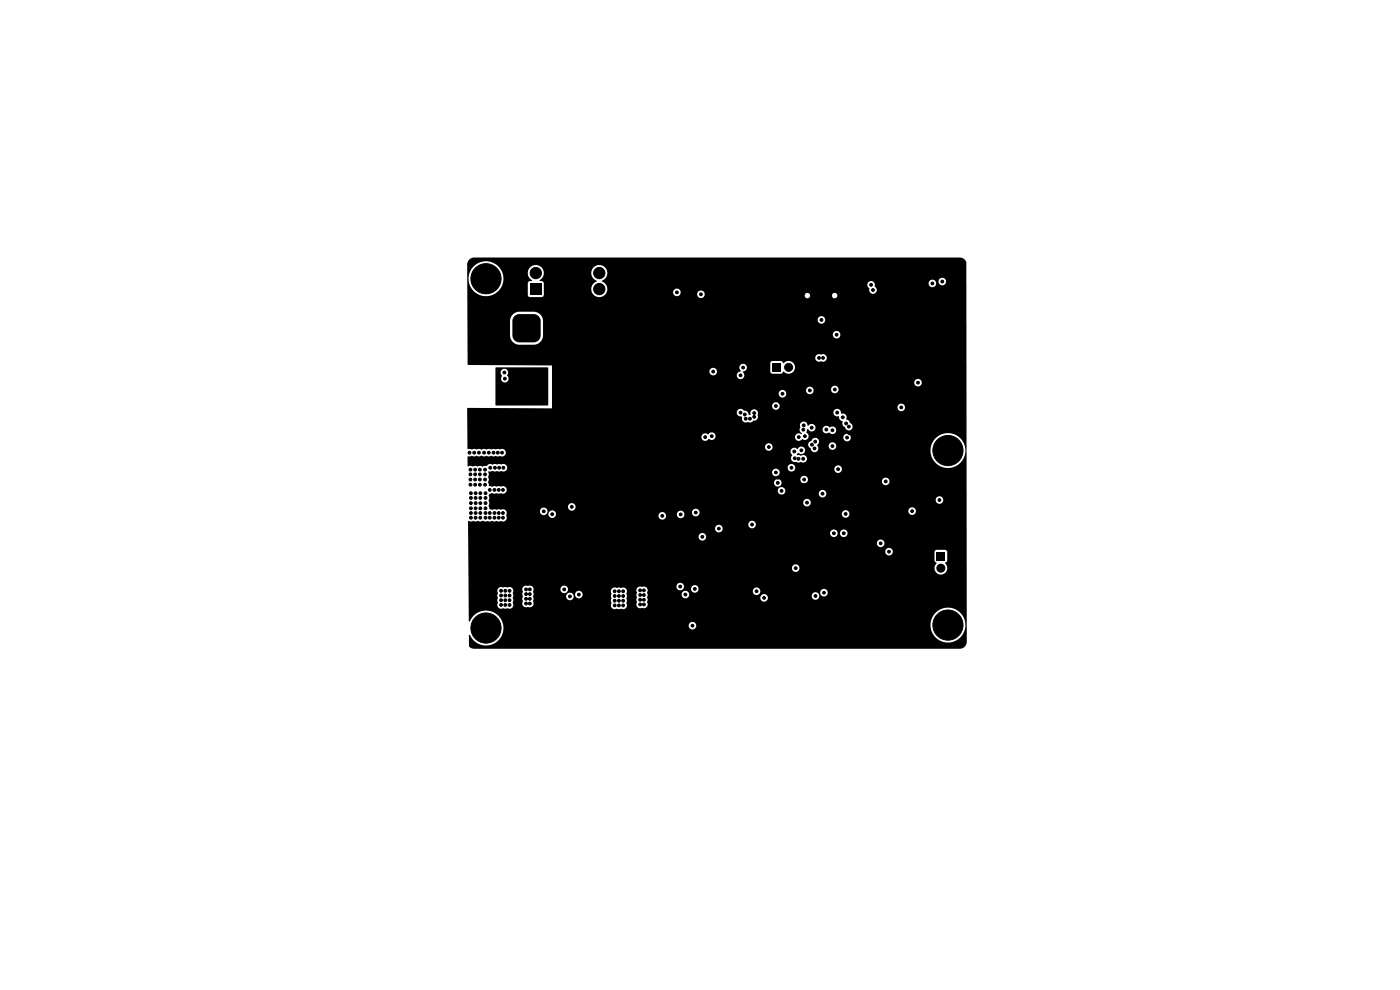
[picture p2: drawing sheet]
<svg xmlns="http://www.w3.org/2000/svg" width="297mm" height="210mm" viewBox="0 0 297 210" stroke-linecap="round" stroke-linejoin="round" font-family="sans-serif">
<g fill="#000" stroke="#000" stroke-width=".21">
<circle cx="100.7" cy="59.1" r=".4"/>
<circle cx="101.4" cy="57.4" r=".4"/>
<circle cx="103.1" cy="59.1" r="3.2"/>
<circle cx="103.1" cy="56.7" r=".4"/>
<circle cx="104.8" cy="57.4" r=".4"/>
<circle cx="105.5" cy="59.1" r=".4"/>
<circle cx="113.7" cy="57.9" r="1.2"/>
<circle cx="127.1" cy="57.9" r="1.2"/>
<circle cx="145.2" cy="58.6" r=".3"/>
<circle cx="146.1" cy="58.6" r=".3"/>
<circle cx="147.1" cy="58.6" r=".3"/>
<circle cx="147.1" cy="59.6" r=".3"/>
<circle cx="152.5" cy="59.6" r=".3"/>
<circle cx="188.6" cy="57" r=".3"/>
<circle cx="195.3" cy="58.8" r=".3"/>
<circle cx="195.3" cy="59.8" r=".3"/>
<circle cx="195.5" cy="56.8" r=".3"/>
<circle cx="199.9" cy="59.7" r=".3"/>
<circle cx="101.4" cy="60.8" r=".4"/>
<circle cx="101.8" cy="74.3" r=".3"/>
<circle cx="101.8" cy="76.6" r=".3"/>
<circle cx="101.8" cy="73.1" r=".3"/>
<circle cx="101.8" cy="75.4" r=".3"/>
<circle cx="102.7" cy="74.9" r=".3"/>
<circle cx="102.7" cy="73.7" r=".3"/>
<circle cx="102.7" cy="76" r=".3"/>
<circle cx="103.1" cy="61.5" r=".4"/>
<circle cx="103.6" cy="74.3" r=".3"/>
<circle cx="103.6" cy="76.6" r=".3"/>
<circle cx="103.6" cy="73.1" r=".3"/>
<circle cx="103.6" cy="75.4" r=".3"/>
<circle cx="104.5" cy="69.6" r="3"/>
<circle cx="104.8" cy="60.8" r=".4"/>
<circle cx="104.8" cy="74.3" r=".3"/>
<circle cx="104.8" cy="75.5" r=".3"/>
<circle cx="104.8" cy="73.2" r=".3"/>
<circle cx="104.8" cy="76.6" r=".3"/>
<circle cx="105.7" cy="76" r=".3"/>
<circle cx="105.7" cy="73.7" r=".3"/>
<circle cx="105.7" cy="74.9" r=".3"/>
<circle cx="106.6" cy="74.3" r=".3"/>
<circle cx="106.6" cy="75.5" r=".3"/>
<circle cx="106.6" cy="73.2" r=".3"/>
<circle cx="106.6" cy="76.6" r=".3"/>
<circle cx="107" cy="79" r=".3"/>
<circle cx="118.7" cy="77.4" r=".3"/>
<circle cx="118.7" cy="78.3" r=".3"/>
<circle cx="118.8" cy="72.6" r=".3"/>
<circle cx="118.8" cy="73.5" r=".3"/>
<circle cx="118.9" cy="69.2" r=".3"/>
<circle cx="118.9" cy="68.4" r=".3"/>
<circle cx="119.7" cy="77.4" r=".3"/>
<circle cx="119.7" cy="78.3" r=".3"/>
<circle cx="119.8" cy="72.6" r=".3"/>
<circle cx="119.8" cy="73.5" r=".3"/>
<circle cx="119.9" cy="69.2" r=".3"/>
<circle cx="119.9" cy="68.4" r=".3"/>
<circle cx="120.8" cy="77.4" r=".3"/>
<circle cx="120.8" cy="78.3" r=".3"/>
<circle cx="120.9" cy="72.6" r=".3"/>
<circle cx="120.9" cy="73.5" r=".3"/>
<circle cx="121" cy="69.2" r=".3"/>
<circle cx="121" cy="68.4" r=".3"/>
<circle cx="121.9" cy="77.4" r=".3"/>
<circle cx="121.9" cy="78.3" r=".3"/>
<circle cx="122" cy="72.6" r=".3"/>
<circle cx="122" cy="73.5" r=".3"/>
<circle cx="122.1" cy="69.2" r=".3"/>
<circle cx="122.1" cy="68.4" r=".3"/>
<circle cx="127.1" cy="61.3" r="1.2"/>
<circle cx="142.4" cy="66.7" r=".3"/>
<circle cx="142.4" cy="65.5" r=".3"/>
<circle cx="143.6" cy="66.7" r=".3"/>
<circle cx="143.6" cy="65.5" r=".3"/>
<circle cx="143.6" cy="62" r=".3"/>
<circle cx="144.9" cy="66.7" r=".3"/>
<circle cx="144.9" cy="65.5" r=".3"/>
<circle cx="146" cy="66.7" r=".3"/>
<circle cx="146" cy="65.5" r=".3"/>
<circle cx="147.1" cy="60.6" r=".3"/>
<circle cx="148.7" cy="62.4" r=".3"/>
<circle cx="151.3" cy="78.8" r=".3"/>
<circle cx="154.2" cy="66.8" r=".3"/>
<circle cx="155.2" cy="66.8" r=".3"/>
<circle cx="156.1" cy="66.8" r=".3"/>
<circle cx="157" cy="66.8" r=".3"/>
<circle cx="157.1" cy="79.6" r=".3"/>
<circle cx="157.6" cy="78" r=".3"/>
<circle cx="165.4" cy="71.1" r=".3"/>
<circle cx="165.9" cy="63.2" r=".3"/>
<circle cx="166.7" cy="72" r=".3"/>
<circle cx="167.3" cy="77.9" r=".85"/>
<circle cx="169.1" cy="61.7" r=".3"/>
<circle cx="169.1" cy="60.8" r=".3"/>
<circle cx="169.8" cy="77.9" r=".85"/>
<circle cx="170.7" cy="69.9" r=".3"/>
<circle cx="171" cy="65.1" r=".3"/>
<circle cx="173.7" cy="75.9" r=".3"/>
<circle cx="174.1" cy="65.4" r=".3"/>
<circle cx="174.3" cy="67.9" r=".3"/>
<circle cx="174.6" cy="75.9" r=".3"/>
<circle cx="177.4" cy="69.7" r=".3"/>
<circle cx="177.5" cy="71" r=".3"/>
<circle cx="178.2" cy="65" r=".3"/>
<circle cx="179.3" cy="61.6" r=".3"/>
<circle cx="179.3" cy="60.8" r=".3"/>
<circle cx="184.8" cy="60.4" r=".3"/>
<circle cx="185.2" cy="61.5" r=".3"/>
<circle cx="197.8" cy="60.1" r=".3"/>
<circle cx="200.2" cy="79.8" r=".3"/>
<circle cx="99.6" cy="96" r=".3"/>
<circle cx="99.8" cy="99.6" r=".3"/>
<circle cx="100.6" cy="96" r=".3"/>
<circle cx="100.8" cy="99.6" r=".3"/>
<circle cx="101.6" cy="96" r=".3"/>
<circle cx="101.8" cy="99.6" r=".3"/>
<circle cx="102.7" cy="96" r=".3"/>
<circle cx="102.9" cy="99.6" r=".3"/>
<circle cx="103.7" cy="96" r=".3"/>
<circle cx="104" cy="99.2" r=".3"/>
<circle cx="104.7" cy="96" r=".3"/>
<circle cx="105" cy="99.2" r=".3"/>
<circle cx="105.6" cy="96" r=".3"/>
<circle cx="105.8" cy="82.1" r=".3"/>
<circle cx="105.9" cy="99.2" r=".3"/>
<circle cx="106.5" cy="96" r=".3"/>
<circle cx="106.7" cy="82.1" r=".3"/>
<circle cx="106.8" cy="99.2" r=".3"/>
<circle cx="107.1" cy="80.3" r=".3"/>
<circle cx="108.9" cy="97" r=".3"/>
<circle cx="108.9" cy="98.8" r=".3"/>
<circle cx="108.9" cy="97.9" r=".3"/>
<circle cx="108.9" cy="96.2" r=".3"/>
<circle cx="109.5" cy="82.9" r=".3"/>
<circle cx="109.8" cy="97" r=".3"/>
<circle cx="109.8" cy="96" r=".3"/>
<circle cx="109.8" cy="98.8" r=".3"/>
<circle cx="109.8" cy="97.9" r=".3"/>
<circle cx="110.3" cy="82.9" r=".3"/>
<circle cx="110.6" cy="84.9" r=".3"/>
<circle cx="110.7" cy="97" r=".3"/>
<circle cx="110.7" cy="96" r=".3"/>
<circle cx="110.7" cy="98.8" r=".3"/>
<circle cx="110.7" cy="97.9" r=".3"/>
<circle cx="111.6" cy="97" r=".3"/>
<circle cx="111.6" cy="98.8" r=".3"/>
<circle cx="111.6" cy="97.9" r=".3"/>
<circle cx="112.5" cy="97" r=".3"/>
<circle cx="112.5" cy="98.8" r=".3"/>
<circle cx="112.5" cy="97.9" r=".3"/>
<circle cx="113.2" cy="87.5" r=".3"/>
<circle cx="113.4" cy="97" r=".3"/>
<circle cx="113.4" cy="98.8" r=".3"/>
<circle cx="113.4" cy="97.9" r=".3"/>
<circle cx="114" cy="87.5" r=".3"/>
<circle cx="114.3" cy="97" r=".3"/>
<circle cx="114.3" cy="98.8" r=".3"/>
<circle cx="114.3" cy="97.9" r=".3"/>
<circle cx="114.7" cy="87.5" r=".3"/>
<circle cx="115.1" cy="99.7" r=".3"/>
<circle cx="115.2" cy="97" r=".3"/>
<circle cx="115.2" cy="98.8" r=".3"/>
<circle cx="115.2" cy="97.9" r=".3"/>
<circle cx="115.2" cy="84.3" r=".3"/>
<circle cx="115.2" cy="83.5" r=".3"/>
<circle cx="116" cy="99.7" r=".3"/>
<circle cx="116.1" cy="97" r=".3"/>
<circle cx="116.1" cy="98.8" r=".3"/>
<circle cx="116.1" cy="97.9" r=".3"/>
<circle cx="117" cy="97" r=".3"/>
<circle cx="117" cy="99.7" r=".3"/>
<circle cx="117" cy="98.8" r=".3"/>
<circle cx="117" cy="97.9" r=".3"/>
<circle cx="117.8" cy="97" r=".3"/>
<circle cx="117.8" cy="98.8" r=".3"/>
<circle cx="117.8" cy="97.9" r=".3"/>
<circle cx="117.9" cy="99.7" r=".3"/>
<circle cx="118.8" cy="82.4" r=".3"/>
<circle cx="118.8" cy="81.5" r=".3"/>
<circle cx="119.8" cy="82.4" r=".3"/>
<circle cx="119.8" cy="81.5" r=".3"/>
<circle cx="120.9" cy="82.4" r=".3"/>
<circle cx="120.9" cy="81.5" r=".3"/>
<circle cx="122" cy="82.4" r=".3"/>
<circle cx="122" cy="81.5" r=".3"/>
<circle cx="139.1" cy="85.7" r=".3"/>
<circle cx="139.2" cy="97.5" r=".3"/>
<circle cx="140.3" cy="85.7" r=".3"/>
<circle cx="140.4" cy="97.5" r=".3"/>
<circle cx="141.4" cy="85.7" r=".3"/>
<circle cx="141.5" cy="97.5" r=".3"/>
<circle cx="142.5" cy="85.7" r=".3"/>
<circle cx="142.6" cy="97.5" r=".3"/>
<circle cx="149.6" cy="92.7" r=".3"/>
<circle cx="151" cy="92.5" r=".3"/>
<circle cx="154.1" cy="84.9" r=".3"/>
<circle cx="155.3" cy="97.7" r=".3"/>
<circle cx="156.3" cy="84.9" r=".3"/>
<circle cx="156.3" cy="96.7" r=".3"/>
<circle cx="157.1" cy="87.5" r=".3"/>
<circle cx="158" cy="87.9" r=".3"/>
<circle cx="158.2" cy="88.8" r=".3"/>
<circle cx="159.1" cy="88.8" r=".3"/>
<circle cx="160" cy="87.6" r=".3"/>
<circle cx="160" cy="88.4" r=".3"/>
<circle cx="163.1" cy="94.8" r=".3"/>
<circle cx="163.1" cy="98.4" r=".3"/>
<circle cx="163.2" cy="86.8" r=".3"/>
<circle cx="163.3" cy="84.8" r=".3"/>
<circle cx="164.6" cy="86.1" r=".3"/>
<circle cx="166" cy="83.5" r=".3"/>
<circle cx="167.9" cy="99.2" r=".3"/>
<circle cx="168.1" cy="83.8" r=".3"/>
<circle cx="168.5" cy="95.8" r=".3"/>
<circle cx="168.6" cy="97.2" r=".3"/>
<circle cx="169.4" cy="97.3" r=".3"/>
<circle cx="169.5" cy="92.7" r=".3"/>
<circle cx="170" cy="95.5" r=".3"/>
<circle cx="170.4" cy="97.3" r=".3"/>
<circle cx="170.4" cy="91.1" r=".3"/>
<circle cx="170.5" cy="90.2" r=".3"/>
<circle cx="170.7" cy="92.5" r=".3"/>
<circle cx="171.8" cy="82.8" r=".3"/>
<circle cx="172.2" cy="90.7" r=".3"/>
<circle cx="172.3" cy="94.3" r=".3"/>
<circle cx="172.8" cy="95.1" r=".3"/>
<circle cx="172.9" cy="93.7" r=".3"/>
<circle cx="175" cy="94.6" r=".3"/>
<circle cx="175.3" cy="91.1" r=".3"/>
<circle cx="175.7" cy="97.8" r=".3"/>
<circle cx="176.1" cy="83.9" r=".3"/>
<circle cx="176.3" cy="86.3" r=".3"/>
<circle cx="176.6" cy="94.6" r=".3"/>
<circle cx="176.6" cy="91.3" r=".3"/>
<circle cx="177.1" cy="82.6" r=".3"/>
<circle cx="177.6" cy="87.5" r=".3"/>
<circle cx="177.8" cy="99.5" r=".3"/>
<circle cx="178.8" cy="88.5" r=".3"/>
<circle cx="179.5" cy="89.8" r=".3"/>
<circle cx="179.7" cy="92.8" r=".3"/>
<circle cx="180.1" cy="90.5" r=".3"/>
<circle cx="180.2" cy="91.9" r=".3"/>
<circle cx="181.4" cy="98.4" r=".3"/>
<circle cx="181.6" cy="82.4" r=".3"/>
<circle cx="181.8" cy="89.9" r=".3"/>
<circle cx="182.6" cy="98.4" r=".3"/>
<circle cx="182.8" cy="89.9" r=".3"/>
<circle cx="183.1" cy="94.4" r=".3"/>
<circle cx="183.6" cy="82.4" r=".3"/>
<circle cx="183.8" cy="98.4" r=".3"/>
<circle cx="183.9" cy="89.9" r=".3"/>
<circle cx="184.9" cy="89.9" r=".3"/>
<circle cx="184.9" cy="98.4" r=".3"/>
<circle cx="186.1" cy="89.9" r=".3"/>
<circle cx="186.1" cy="94.5" r=".3"/>
<circle cx="186.1" cy="98.4" r=".3"/>
<circle cx="186.8" cy="96.5" r=".3"/>
<circle cx="187.3" cy="89.9" r=".3"/>
<circle cx="187.3" cy="98.4" r=".3"/>
<circle cx="188.5" cy="89.9" r=".3"/>
<circle cx="188.5" cy="98.4" r=".3"/>
<circle cx="188.5" cy="91.7" r=".3"/>
<circle cx="189.6" cy="89.9" r=".3"/>
<circle cx="189.7" cy="98.4" r=".3"/>
<circle cx="190.2" cy="97.2" r=".3"/>
<circle cx="190.2" cy="94.8" r=".3"/>
<circle cx="190.2" cy="96" r=".3"/>
<circle cx="190.2" cy="93.7" r=".3"/>
<circle cx="190.7" cy="89.9" r=".3"/>
<circle cx="191.1" cy="91.6" r=".3"/>
<circle cx="191.1" cy="92.5" r=".3"/>
<circle cx="191.1" cy="90.7" r=".3"/>
<circle cx="191.2" cy="86.4" r=".3"/>
<circle cx="194.7" cy="81.2" r=".3"/>
<circle cx="198.7" cy="95.6" r=".4"/>
<circle cx="199.4" cy="93.9" r=".4"/>
<circle cx="199.4" cy="97.3" r=".4"/>
<circle cx="199.7" cy="86.3" r=".3"/>
<circle cx="201.1" cy="98" r=".4"/>
<circle cx="201.1" cy="93.2" r=".4"/>
<circle cx="201.1" cy="95.6" r="3.2"/>
<circle cx="202.8" cy="93.9" r=".4"/>
<circle cx="202.8" cy="97.3" r=".4"/>
<circle cx="203.5" cy="95.6" r=".4"/>
<circle cx="99.8" cy="101.7" r=".3"/>
<circle cx="99.8" cy="102.8" r=".3"/>
<circle cx="99.8" cy="100.6" r=".3"/>
<circle cx="99.9" cy="106.7" r=".3"/>
<circle cx="99.9" cy="109.8" r=".3"/>
<circle cx="99.9" cy="107.8" r=".3"/>
<circle cx="99.9" cy="108.8" r=".3"/>
<circle cx="99.9" cy="104.6" r=".3"/>
<circle cx="99.9" cy="105.6" r=".3"/>
<circle cx="100.8" cy="102.8" r=".3"/>
<circle cx="100.8" cy="101.7" r=".3"/>
<circle cx="100.8" cy="100.6" r=".3"/>
<circle cx="100.9" cy="107.8" r=".3"/>
<circle cx="100.9" cy="106.7" r=".3"/>
<circle cx="100.9" cy="109.8" r=".3"/>
<circle cx="100.9" cy="108.8" r=".3"/>
<circle cx="100.9" cy="104.6" r=".3"/>
<circle cx="100.9" cy="105.6" r=".3"/>
<circle cx="101.8" cy="102.8" r=".3"/>
<circle cx="101.8" cy="101.7" r=".3"/>
<circle cx="101.8" cy="100.6" r=".3"/>
<circle cx="101.9" cy="107.8" r=".3"/>
<circle cx="101.9" cy="109.8" r=".3"/>
<circle cx="101.9" cy="106.7" r=".3"/>
<circle cx="101.9" cy="108.8" r=".3"/>
<circle cx="101.9" cy="104.6" r=".3"/>
<circle cx="101.9" cy="105.6" r=".3"/>
<circle cx="102.9" cy="101.7" r=".3"/>
<circle cx="102.9" cy="102.8" r=".3"/>
<circle cx="102.9" cy="100.6" r=".3"/>
<circle cx="103" cy="106.7" r=".3"/>
<circle cx="103" cy="109.8" r=".3"/>
<circle cx="103" cy="107.8" r=".3"/>
<circle cx="103" cy="108.8" r=".3"/>
<circle cx="103" cy="104.6" r=".3"/>
<circle cx="103" cy="105.6" r=".3"/>
<circle cx="103.9" cy="109.8" r=".3"/>
<circle cx="103.9" cy="108.8" r=".3"/>
<circle cx="103.9" cy="103.9" r=".3"/>
<circle cx="104.9" cy="109.8" r=".3"/>
<circle cx="104.9" cy="108.8" r=".3"/>
<circle cx="104.9" cy="103.9" r=".3"/>
<circle cx="105.8" cy="109.8" r=".3"/>
<circle cx="105.8" cy="108.8" r=".3"/>
<circle cx="105.8" cy="103.9" r=".3"/>
<circle cx="106.7" cy="109.8" r=".3"/>
<circle cx="106.7" cy="108.8" r=".3"/>
<circle cx="106.7" cy="103.9" r=".3"/>
<circle cx="108.1" cy="119.6" r=".3"/>
<circle cx="108.2" cy="118.6" r=".3"/>
<circle cx="109.1" cy="118.6" r=".3"/>
<circle cx="110" cy="118.6" r=".3"/>
<circle cx="110.7" cy="100.2" r=".3"/>
<circle cx="110.7" cy="101.2" r=".3"/>
<circle cx="110.7" cy="103" r=".3"/>
<circle cx="110.7" cy="102.1" r=".3"/>
<circle cx="110.8" cy="106.7" r=".3"/>
<circle cx="110.8" cy="104.8" r=".3"/>
<circle cx="110.8" cy="105.8" r=".3"/>
<circle cx="110.8" cy="107.6" r=".3"/>
<circle cx="111.4" cy="115.7" r=".3"/>
<circle cx="111.4" cy="114.5" r=".3"/>
<circle cx="111.6" cy="101.2" r=".3"/>
<circle cx="111.6" cy="100.2" r=".3"/>
<circle cx="111.6" cy="103" r=".3"/>
<circle cx="111.6" cy="102.1" r=".3"/>
<circle cx="111.7" cy="106.7" r=".3"/>
<circle cx="111.7" cy="104.8" r=".3"/>
<circle cx="111.7" cy="105.8" r=".3"/>
<circle cx="111.7" cy="107.6" r=".3"/>
<circle cx="112.4" cy="114.5" r=".3"/>
<circle cx="112.6" cy="104.3" r=".3"/>
<circle cx="112.6" cy="106.2" r=".3"/>
<circle cx="112.6" cy="101.2" r=".3"/>
<circle cx="112.6" cy="100.2" r=".3"/>
<circle cx="112.6" cy="105.3" r=".3"/>
<circle cx="112.6" cy="103" r=".3"/>
<circle cx="112.6" cy="102.1" r=".3"/>
<circle cx="112.6" cy="107.1" r=".3"/>
<circle cx="113.3" cy="114.5" r=".3"/>
<circle cx="113.5" cy="100.2" r=".3"/>
<circle cx="113.5" cy="106.2" r=".3"/>
<circle cx="113.5" cy="101.2" r=".3"/>
<circle cx="113.5" cy="104.3" r=".3"/>
<circle cx="113.5" cy="105.3" r=".3"/>
<circle cx="113.5" cy="103" r=".3"/>
<circle cx="113.5" cy="107.1" r=".3"/>
<circle cx="113.5" cy="102.1" r=".3"/>
<circle cx="115.1" cy="102.5" r=".3"/>
<circle cx="115.1" cy="100.7" r=".3"/>
<circle cx="115.1" cy="101.6" r=".3"/>
<circle cx="115.4" cy="108.5" r=".3"/>
<circle cx="115.4" cy="113.3" r=".32"/>
<circle cx="115.4" cy="114.6" r=".32"/>
<circle cx="116" cy="102.5" r=".3"/>
<circle cx="116" cy="100.7" r=".3"/>
<circle cx="116" cy="101.6" r=".3"/>
<circle cx="116.7" cy="113.3" r=".32"/>
<circle cx="116.7" cy="114.6" r=".32"/>
<circle cx="117" cy="102.5" r=".3"/>
<circle cx="117" cy="100.7" r=".3"/>
<circle cx="117" cy="101.6" r=".3"/>
<circle cx="117.1" cy="109.1" r=".3"/>
<circle cx="117.9" cy="102.5" r=".3"/>
<circle cx="117.9" cy="100.7" r=".3"/>
<circle cx="117.9" cy="101.6" r=".3"/>
<circle cx="118" cy="113.3" r=".32"/>
<circle cx="118" cy="114.6" r=".32"/>
<circle cx="119.7" cy="111.2" r=".3"/>
<circle cx="119.7" cy="110.3" r=".3"/>
<circle cx="119.7" cy="112.1" r=".3"/>
<circle cx="121.3" cy="107.5" r=".3"/>
<circle cx="132.6" cy="119.8" r=".3"/>
<circle cx="132.6" cy="118.8" r=".3"/>
<circle cx="133.5" cy="118.8" r=".3"/>
<circle cx="134.4" cy="118.8" r=".3"/>
<circle cx="136.5" cy="115.9" r=".3"/>
<circle cx="136.5" cy="114.7" r=".3"/>
<circle cx="137.5" cy="114.7" r=".3"/>
<circle cx="138.4" cy="114.7" r=".3"/>
<circle cx="140.4" cy="113.4" r=".31"/>
<circle cx="140.4" cy="114.7" r=".31"/>
<circle cx="140.5" cy="109.4" r=".3"/>
<circle cx="141.7" cy="113.4" r=".31"/>
<circle cx="141.7" cy="114.7" r=".31"/>
<circle cx="143" cy="113.4" r=".31"/>
<circle cx="143" cy="114.7" r=".31"/>
<circle cx="144.4" cy="109.1" r=".3"/>
<circle cx="144.8" cy="111.2" r=".3"/>
<circle cx="144.8" cy="110.3" r=".3"/>
<circle cx="144.8" cy="112.1" r=".3"/>
<circle cx="147.6" cy="108.7" r=".3"/>
<circle cx="149" cy="113.9" r=".3"/>
<circle cx="152.5" cy="112.1" r=".3"/>
<circle cx="156" cy="110.6" r=".3"/>
<circle cx="157.4" cy="117.3" r=".3"/>
<circle cx="158.8" cy="117" r=".3"/>
<circle cx="159.3" cy="108.7" r=".3"/>
<circle cx="159.6" cy="111.3" r=".3"/>
<circle cx="159.9" cy="104.3" r=".3"/>
<circle cx="160.9" cy="112.3" r=".3"/>
<circle cx="162.6" cy="103" r=".3"/>
<circle cx="163.2" cy="110.3" r=".3"/>
<circle cx="163.3" cy="111.5" r=".3"/>
<circle cx="164.6" cy="100.2" r=".3"/>
<circle cx="165" cy="101.3" r=".3"/>
<circle cx="165" cy="102.4" r=".3"/>
<circle cx="165.7" cy="105.3" r=".3"/>
<circle cx="165.8" cy="104.1" r=".3"/>
<circle cx="166.8" cy="113.1" r=".3"/>
<circle cx="168.2" cy="112.4" r=".3"/>
<circle cx="168.2" cy="111.6" r=".3"/>
<circle cx="170.2" cy="103.9" r=".3"/>
<circle cx="170.6" cy="101.7" r=".3"/>
<circle cx="170.8" cy="102.8" r=".3"/>
<circle cx="171.2" cy="106.6" r=".3"/>
<circle cx="174.5" cy="104.7" r=".3"/>
<circle cx="175.4" cy="116" r=".3"/>
<circle cx="176.6" cy="118.6" r=".3"/>
<circle cx="176.9" cy="113.1" r=".3"/>
<circle cx="178.6" cy="103.3" r=".3"/>
<circle cx="178.9" cy="101.6" r=".3"/>
<circle cx="179" cy="113.1" r=".3"/>
<circle cx="179.4" cy="109" r=".3"/>
<circle cx="186.8" cy="115.3" r=".3"/>
<circle cx="187.9" cy="102.1" r=".3"/>
<circle cx="188.6" cy="117" r=".3"/>
<circle cx="191" cy="103.7" r=".3"/>
<circle cx="191" cy="104.4" r=".3"/>
<circle cx="191" cy="105.2" r=".3"/>
<circle cx="191" cy="105.9" r=".3"/>
<circle cx="191" cy="102.9" r=".3"/>
<circle cx="191.8" cy="119.7" r=".3"/>
<circle cx="193.5" cy="108.4" r=".3"/>
<circle cx="199.1" cy="104.1" r=".3"/>
<circle cx="199.3" cy="106.1" r=".3"/>
<circle cx="100.7" cy="133.2" r=".4"/>
<circle cx="101.4" cy="131.5" r=".4"/>
<circle cx="101.4" cy="134.9" r=".4"/>
<circle cx="103.1" cy="133.2" r="3.2"/>
<circle cx="103.1" cy="135.6" r=".4"/>
<circle cx="103.1" cy="130.8" r=".4"/>
<circle cx="104.8" cy="131.5" r=".4"/>
<circle cx="104.8" cy="134.9" r=".4"/>
<circle cx="105.5" cy="133.2" r=".4"/>
<circle cx="106.3" cy="126.3" r=".3"/>
<circle cx="106.3" cy="127.3" r=".3"/>
<circle cx="106.3" cy="125.3" r=".3"/>
<circle cx="106.3" cy="128.3" r=".3"/>
<circle cx="107.2" cy="126.3" r=".3"/>
<circle cx="107.2" cy="127.3" r=".3"/>
<circle cx="107.2" cy="125.3" r=".3"/>
<circle cx="107.2" cy="128.3" r=".3"/>
<circle cx="108.1" cy="121.2" r=".3"/>
<circle cx="108.1" cy="122.2" r=".3"/>
<circle cx="108.1" cy="126.3" r=".3"/>
<circle cx="108.1" cy="127.3" r=".3"/>
<circle cx="108.1" cy="125.3" r=".3"/>
<circle cx="108.1" cy="128.3" r=".3"/>
<circle cx="111.6" cy="128" r=".3"/>
<circle cx="111.6" cy="125" r=".3"/>
<circle cx="111.6" cy="126" r=".3"/>
<circle cx="111.6" cy="127" r=".3"/>
<circle cx="112.4" cy="128" r=".3"/>
<circle cx="112.4" cy="125" r=".3"/>
<circle cx="112.4" cy="126" r=".3"/>
<circle cx="112.4" cy="127" r=".3"/>
<circle cx="116.3" cy="125.7" r=".3"/>
<circle cx="116.3" cy="126.5" r=".3"/>
<circle cx="117.1" cy="125.7" r=".3"/>
<circle cx="117.1" cy="126.5" r=".3"/>
<circle cx="119.7" cy="125" r=".3"/>
<circle cx="120.9" cy="126.5" r=".3"/>
<circle cx="122.8" cy="126.1" r=".3"/>
<circle cx="130.4" cy="128.4" r=".3"/>
<circle cx="130.4" cy="126.4" r=".3"/>
<circle cx="130.4" cy="127.4" r=".3"/>
<circle cx="130.4" cy="125.4" r=".3"/>
<circle cx="131.3" cy="128.4" r=".3"/>
<circle cx="131.3" cy="126.4" r=".3"/>
<circle cx="131.3" cy="127.4" r=".3"/>
<circle cx="131.3" cy="125.4" r=".3"/>
<circle cx="132.2" cy="128.4" r=".3"/>
<circle cx="132.2" cy="126.4" r=".3"/>
<circle cx="132.2" cy="127.4" r=".3"/>
<circle cx="132.2" cy="125.4" r=".3"/>
<circle cx="132.6" cy="122.4" r=".3"/>
<circle cx="132.6" cy="121.4" r=".3"/>
<circle cx="135.8" cy="125.2" r=".3"/>
<circle cx="135.8" cy="127.2" r=".3"/>
<circle cx="135.8" cy="126.2" r=".3"/>
<circle cx="135.8" cy="128.2" r=".3"/>
<circle cx="136.6" cy="125.2" r=".3"/>
<circle cx="136.6" cy="127.2" r=".3"/>
<circle cx="136.6" cy="126.2" r=".3"/>
<circle cx="136.6" cy="128.2" r=".3"/>
<circle cx="141.1" cy="125.8" r=".3"/>
<circle cx="141.5" cy="126.6" r=".3"/>
<circle cx="142" cy="125.8" r=".3"/>
<circle cx="143" cy="125.8" r=".3"/>
<circle cx="144.3" cy="124.4" r=".3"/>
<circle cx="145.4" cy="126.1" r=".3"/>
<circle cx="146.9" cy="132.7" r=".3"/>
<circle cx="147.4" cy="124.9" r=".3"/>
<circle cx="160.5" cy="125.4" r=".3"/>
<circle cx="162.1" cy="126.8" r=".3"/>
<circle cx="163.6" cy="125.7" r=".3"/>
<circle cx="168.8" cy="120.5" r=".3"/>
<circle cx="173" cy="126.4" r=".3"/>
<circle cx="173.7" cy="121" r=".3"/>
<circle cx="174.8" cy="125.7" r=".3"/>
<circle cx="175.9" cy="120.8" r=".3"/>
<circle cx="177.7" cy="126.4" r=".3"/>
<circle cx="180" cy="120.7" r=".3"/>
<circle cx="185.3" cy="120.6" r=".3"/>
<circle cx="185.6" cy="126.6" r=".3"/>
<circle cx="188.6" cy="122.1" r=".3"/>
<circle cx="188.6" cy="121.4" r=".3"/>
<circle cx="192" cy="120.6" r=".3"/>
<circle cx="198.7" cy="132.6" r=".4"/>
<circle cx="199.4" cy="134.3" r=".4"/>
<circle cx="199.4" cy="130.9" r=".4"/>
<circle cx="199.6" cy="123.1" r=".85"/>
<circle cx="199.6" cy="120.5" r=".85"/>
<circle cx="201.1" cy="130.2" r=".4"/>
<circle cx="201.1" cy="135" r=".4"/>
<circle cx="201.1" cy="132.6" r="3.2"/>
<circle cx="202.8" cy="134.3" r=".4"/>
<circle cx="202.8" cy="130.9" r=".4"/>
<circle cx="203.5" cy="132.6" r=".4"/>
</g>
<path d="M99.6 55l1-.4h103a1.47 1.47 0 0 1 1.4 1l.1 80.6a1.5 1.5 0 0 1-1.5 1.4h-103l-.6-.1-.5-.4v-2.3l.1-.2a3.7 3.7 0 0 0 4.5 2.2 3.7 3.7 0 0 0 2.7-4.2h39.3v.2a.8 .8 0 0 0 1 .7 .8 .8 0 0 0 .5-1.1h49.8v.4a3.7 3.7 0 0 0 5.6 3 3.7 3.7 0 0 0 0-6.4 3.7 3.7 0 0 0-5.6 3h-49.8a.8 .8 0 0 0-.8-.5 .8 .8 0 0 0-.7 .7h-39.3l-.1-.3a3.8 3.8 0 0 0-3.4-2.8 3.8 3.8 0 0 0-3.7 2.4l-.1-.2-.1-6.5h6.1l.1 .6-.1 .4 .1 .6-.1 .6 .1 .4a.87 .87 0 0 0 .2 1.1 .87 .87 0 0 0 1 .1h.8a.89 .89 0 0 0 1.1-.1 .89 .89 0 0 0 .1-1.1l.1-.4-.1-.6 .1-.4-.1-.6 .1-.4-.1-.5h2l.1 .6-.1 .4 .1 1.6a.88 .88 0 0 0 .1 1 .88 .88 0 0 0 1 .2 .86 .86 0 0 0 1-.2 .86 .86 0 0 0 .1-1l.1-.4-.1-.7h7a.8 .8 0 0 0 1 .9 .8 .8 0 0 0 .4-1.3h.5v.2a.8 .8 0 0 0 1.3 .5 .8 .8 0 0 0-.3-1.4h6.6l.1 .6-.1 .4 .1 1.6a.9 .9 0 0 0 .1 1.1 .9 .9 0 0 0 1.1 .1h.8a.9 .9 0 0 0 1.1-.1 .9 .9 0 0 0 .1-1.1l.1-.4-.1-.6 .1-.4-.1-.6 .1-.8h2l.1 .6-.1 .4 .1 1.6a.88 .88 0 0 0 .1 1 .88 .88 0 0 0 1 .2 .86 .86 0 0 0 1-.2 .86 .86 0 0 0 .1-1l.1-1.7h7.2v.2a.8 .8 0 0 0 1.3 .5h15.4v.2a.8 .8 0 0 0 1.1 .7 .8 .8 0 0 0 .3-1.3h9.5v.2a.8 .8 0 0 0 1.3 .5 .8 .8 0 0 0-.3-1.4h.8v.2a.8 .8 0 0 0 1.2 .6 .8 .8 0 0 0 0-1.4 .8 .8 0 0 0-1.2 .6h-.9a.8 .8 0 0 0-.9 .7h-9.5a.8 .8 0 0 0-.8-.2 .8 .8 0 0 0-.6 .6h-15.3a.8 .8 0 0 0-.2-1.3 .8 .8 0 0 0-1.2 .6h-7.2l-.1-.2a.89 .89 0 0 0-.1-1.1 .89 .89 0 0 0-1-.2 .8 .8 0 0 0-1.2 .6l-2.1-.1a.8 .8 0 0 0-1.1-.3h-.9a.94 .94 0 0 0-1.3 .6h-6.7a.8 .8 0 0 0-.9 .7h-.5a.8 .8 0 0 0-.8-.2 .8 .8 0 0 0-.6 .6h-7l.1-1.5h5.7a.8 .8 0 0 0 1.2 .8 .8 .8 0 0 0 0-1.4h23.4v.4a.8 .8 0 0 0 .7 .5 .8 .8 0 0 0 .8-.4h1.6v.2a.8 .8 0 0 0 .6 .7 .8 .8 0 0 0 .9-.4h11.6v.2a.8 .8 0 0 0 1.2 .6 .8 .8 0 0 0 0-1.4 .8 .8 0 0 0-1.2 .6h-11.6a.8 .8 0 0 0-.5-1.1 .8 .8 0 0 0-1 .6h-1.6a.8 .8 0 0 0-.5-1.1 .8 .8 0 0 0-1 .6h-23.4a.8 .8 0 0 0-1.2 .6h-5.7v-.1a.86 .86 0 0 0-1.2-.5 .8 .8 0 0 0-1.2 .6h-2a1.13 1.13 0 0 0-1.2-.3h-.8a.94 .94 0 0 0-1.3 .6h-6.1v-4.8h68.6v.2a.8 .8 0 0 0 1.2 .6 .8 .8 0 0 0 0-1.4 .8 .8 0 0 0-1.2 .6h-68.6l-.1-3.4h88.5v.1a.8 .8 0 0 0 .8 .7 .8 .8 0 0 0 .8-.7h8.8l.1 1.8 .4 .5a1.45 1.45 0 0 0-.4 1.6 1.45 1.45 0 0 0 1.4 .9 1.42 1.42 0 0 0 1.2-1 1.42 1.42 0 0 0-.4-1.5l.5-.5-.1-1.9-.3-.4h-2l-.4 .5h-8.8a.8 .8 0 0 0-.7-.9 .8 .8 0 0 0-.9 .8h-88.5v-1.8h86.7v.1a.8 .8 0 0 0 1.3 .6 .8 .8 0 0 0 0-1.3 .8 .8 0 0 0-1.3 .6h-86.7v-1.4h48.9v.2a.8 .8 0 0 0 1.2 .6 .8 .8 0 0 0 0-1.4 .8 .8 0 0 0-1.2 .6h-48.9v-.8h76.8v.2a.8 .8 0 0 0 .9 .7 .8 .8 0 0 0 .7-.9h.5v.2a.8 .8 0 0 0 1.2 .6 .8 .8 0 0 0 0-1.4 .8 .8 0 0 0-1.2 .6h-.5v-.1a.8 .8 0 0 0-.9-.6 .8 .8 0 0 0-.7 .7h-76.8v-1h52.4v.2a.8 .8 0 0 0 1.2 .6 .8 .8 0 0 0 0-1.4 .8 .8 0 0 0-1.2 .6h-52.4v-.8h59.4v.2a.8 .8 0 0 0 1.3 .6 .8 .8 0 0 0 0-1.4 .8 .8 0 0 0-1.3 .6h-59.4v-.6l.1-.1 .4 .1 .6-.1 .4 .1 .6-.1 .6 .1 .4-.2 .5 .2 3.3-.1a.89 .89 0 0 0 1.1-.1 .89 .89 0 0 0 .1-1.1l.1-.4-.1-.5h7.1v.2a.8 .8 0 0 0 .6 .6 .8 .8 0 0 0 .9-.2h.3v.2a.8 .8 0 0 0 .7 .7 .8 .8 0 0 0 .9-.6h21.8v.2a.8 .8 0 0 0 1 .7 .8 .8 0 0 0 .5-1.2h2.4v.2a.8 .8 0 0 0 1.1 .7 .8 .8 0 0 0 .3-1.3h1.8v.2a.8 .8 0 0 0 .7 .7 .8 .8 0 0 0 .9-.6h30.2v.2a.8 .8 0 0 0 1.2 .6 .8 .8 0 0 0 0-1.4h12.9v.2a.8 .8 0 0 0 1.2 .6 .8 .8 0 0 0 0-1.4 .8 .8 0 0 0-1.2 .6h-12.9a.8 .8 0 0 0-1.2 .6h-30.2a.8 .8 0 0 0-.7-1 .8 .8 0 0 0-.9 .7h-1.8a.8 .8 0 0 0-.8-.2 .8 .8 0 0 0-.6 .6h-2.4a.8 .8 0 0 0-.9-.4 .8 .8 0 0 0-.6 .7h-21.8a.8 .8 0 0 0-.6-1 .8 .8 0 0 0-1 .7h-.3a.8 .8 0 0 0-.3-1.3 .8 .8 0 0 0-1.2 .7l-7.2-.1a.88 .88 0 0 0-1-.2h-1.6a.64 .64 0 0 1-1-.7h16.8v.2a.8 .8 0 0 0 1.2 .6 .8 .8 0 0 0 0-1.4 .8 .8 0 0 0-1.2 .6h-16.8l-.1-.1 .2-.8h66.6a.8 .8 0 0 0 1.1 .9 .8 .8 0 0 0 .2-1.4h26.8v.2a.8 .8 0 0 0 1.2 .6 .8 .8 0 0 0 0-1.4 .8 .8 0 0 0-1.2 .6l-26.9-.1a.8 .8 0 0 0-1.2 .6h-66.6l-.2-.3 .2-.7a.55 .55 0 0 1 0-.7 .55 .55 0 0 1 .5-.2l.5 .1 1.4-.1a.95 .95 0 0 0 1.3-.6h57.5v.2a.8 .8 0 0 0 .6 .7 .8 .8 0 0 0 .8-.3h7.3v.2a.8 .8 0 0 0 1.2 .6 .8 .8 0 0 0 0-1.4 .8 .8 0 0 0-1.2 .6h-7.3a.8 .8 0 0 0-.3-1.2 .8 .8 0 0 0-1.1 .6h-57.5a.89 .89 0 0 0-1.3-.8l-1.4-.1-.4 .2-.6-.2-.3-.8h60.7v.2a.8 .8 0 0 0 1.3 .5 .8 .8 0 0 0-.3-1.4h4.6v.2a.8 .8 0 0 0 .7 .7 .8 .8 0 0 0 .8-.5h15.8v.2a.8 .8 0 0 0 1.2 .6 .8 .8 0 0 0 0-1.4 .8 .8 0 0 0-1.2 .6h-15.8a.8 .8 0 0 0-.5-1.1 .8 .8 0 0 0-1 .7h-4.7a.8 .8 0 0 0-.9 .7h-60.7l.2-.5-.2-.6 .2-.5-.1-.6h60.2v.2a.8 .8 0 0 0 1.2 .6 .8 .8 0 0 0 0-1.4 .8 .8 0 0 0-1.2 .6h-60.2v-.1l.9-.1 .4 .1 1.5-.1a.81 .81 0 0 0 1.2-.8h59.5v.2a.8 .8 0 0 0 .7 .7 .8 .8 0 0 0 .9-.6h8.3v.2a.8 .8 0 0 0 1.2 .6 .8 .8 0 0 0 0-1.4 .8 .8 0 0 0-1.2 .6h-8.3a.8 .8 0 0 0-.7-1 .8 .8 0 0 0-.9 .7h-59.5a.8 .8 0 0 0-1.2-.6l-1.5-.1-.3 .2a1.17 1.17 0 0 0-1.5 .3l-.3-.1a1.02 1.02 0 0 1-1.1 0l-.4 .2-.4-.2-.6 .2-.4-.2-.6 .2-.1-.2 .1-2 .8-.1 .6 .1 .4-.1 .6 .1a1.03 1.03 0 0 1 1.1 0l.4-.1 .4 .1 .6-.1 .4 .1 1.4-.1a.86 .86 0 0 0 1 0 .86 .86 0 0 0 .2-1h60.5l.1 .5 .3 .3a.93 .93 0 0 0-.2 1.1 .93 .93 0 0 0 1.1 .4h.8a1 1 0 0 0 1.4-.8 1.03 1.03 0 0 0-1.4-.6l-.8-.1 .3-.5a.83 .83 0 0 0 1.3 0 .83 .83 0 0 0-.2-1.2 .83 .83 0 0 0-1.2 .5l-.1-.1a.8 .8 0 0 0-.9-.2 .8 .8 0 0 0-.5 .7l-60.5-.1a1.12 1.12 0 0 0-1.2-.3l-1.4-.1-.4 .2-.6-.2-.4 .2-.6-.2-.4 .2-.5-.2-.6 .2-.6-.2-.4 .2-.9-.2v-.5h63.1v.2a.8 .8 0 0 0 1.1 .6 .8 .8 0 0 0 .3-1.3h7.7l.1 .5 .4 .4a.83 .83 0 0 0 1.1 .8 .83 .83 0 0 0 .4-1.4h2.4v.2a.8 .8 0 0 0 1 .7h20.6v.4a3.7 3.7 0 0 0 5.6 3 3.7 3.7 0 0 0 0-6.4 3.7 3.7 0 0 0-5.6 3h-20.6l.2-.1a.8 .8 0 0 0 0-1.3 .8 .8 0 0 0-1.2 .5h-2.4l-.1-.1a.84 .84 0 0 0 .1-1.4 .84 .84 0 0 0-1.3 .5l-.5 .3-.2 .4h-7.7a.8 .8 0 0 0-.9-.1 .8 .8 0 0 0-.5 .6h-63.1l-.1-2.1h49.7v.2a.87 .87 0 0 0 .7 .7 .87 .87 0 0 0 .9-.4l.2 .1a.8 .8 0 0 0 1.2-.6h16.8v.2a.91 .91 0 0 0 .7 .7 .91 .91 0 0 0 1-.3 .8 .8 0 0 0 1.2-.5h7.4v.2a.8 .8 0 0 0 1.2 .6 .8 .8 0 0 0 0-1.4 .8 .8 0 0 0-1.2 .6h-7.4v-.6a.63 .63 0 0 1-.4-.5 .63 .63 0 0 1 .3-.6l.1 .1a.8 .8 0 0 0 .7 .4 .8 .8 0 0 0 .7-.5h1.6v.2a.89 .89 0 0 0 1.4 .5l.1 .1a.83 .83 0 0 0 1.2 0 .83 .83 0 0 0-.1-1.2 .83 .83 0 0 0-1.1 .1l-.1-.1a.8 .8 0 0 0-.8-.2 .8 .8 0 0 0-.6 .6h-1.6a.84 .84 0 0 0-.4-1 .84 .84 0 0 0-1.1 .3 .87 .87 0 0 0-1-.9 .87 .87 0 0 0-.6 1.3 1.18 1.18 0 0 0 .3 1.3l-.2 .1a.8 .8 0 0 0-1.3 .5h-16.8a.85 .85 0 0 0-.6-.9 .85 .85 0 0 0-1 .5l-.1-.1a.8 .8 0 0 0-1.3 .5h-49.7v-5.2h57.2v.2a1.05 1.05 0 0 0 1 .8l.1 .1a.81 .81 0 0 0 .3 .9 .81 .81 0 0 0 .9 .1 1.13 1.13 0 0 0 1.3-.3 1.07 1.07 0 0 0 .9-1.3v-.5h16v.2a1.05 1.05 0 0 0 1.2 .8 .98 .98 0 0 0 .8 1v.1a1.06 1.06 0 0 0 .5 1.2 .82 .82 0 0 0 1.4 .3 .82 .82 0 0 0-.4-1.3l-.4-.6a.38 .38 0 0 1-.4-.2 .38 .38 0 0 1 .1-.5 1.05 1.05 0 0 0-1.2-.7 .81 .81 0 0 0-.7-1 .81 .81 0 0 0-.9 .7h-16a.8 .8 0 0 0-1-.5 .8 .8 0 0 0-.6 1l-.1 .1h-.3a.92 .92 0 0 0-1-.9 .8 .8 0 0 0-.9-.4 .8 .8 0 0 0-.6 .7h-57.2v-.7l.1-.2 17.9 .1v-.6h46.7v.2a.8 .8 0 0 0 .7 .7 .8 .8 0 0 0 .9-.6h25v.2a.8 .8 0 0 0 1.2 .6 .8 .8 0 0 0 0-1.4 .8 .8 0 0 0-1.2 .6h-25a.8 .8 0 0 0-.7-1 .8 .8 0 0 0-.9 .7h-46.7v-2.6h48.1v.2a.8 .8 0 0 0 1.3 .5 .8 .8 0 0 0-.3-1.4h4.8v.2a.8 .8 0 0 0 1 .7 .8 .8 0 0 0 .6-1.1h3.7v.2a.8 .8 0 0 0 1.2 .6 .8 .8 0 0 0 0-1.4 .8 .8 0 0 0-1.2 .6l-3.8-.1a.8 .8 0 0 0-.9-.4 .8 .8 0 0 0-.6 .7h-4.9a.8 .8 0 0 0-.9 .7h-48.1v-2.3h76.8v.2a.8 .8 0 0 0 1.3 .6 .8 .8 0 0 0 0-1.4 .8 .8 0 0 0-1.3 .6h-76.8v-2.4h33.4v.2a.8 .8 0 0 0 1.2 .6h4.6v.2a.8 .8 0 0 0 1.2 .6 .8 .8 0 0 0 .1-1.3v-.2a.83 .83 0 0 0 .8-1.1 .83 .83 0 0 0-1.4-.3 .83 .83 0 0 0 .2 1.3l-.1 .1a.81 .81 0 0 0-.8 .7h-4.6a.8 .8 0 0 0 0-1.3 .8 .8 0 0 0-1.2 .5h-33.4v-1.2l-17.8-.1-.1-.4h64.2v1.9l.3 .3 2 .1 .5-.5a1.39 1.39 0 0 0 2 .1 1.39 1.39 0 0 0 0-2 1.39 1.39 0 0 0-2 .1l-.5-.4h-1.9l-.4 .4h-64.2v-1.2h73.7v.2a.86 .86 0 0 0 1.3 .6 .82 .82 0 0 0 1.2-.8 .82 .82 0 0 0-1.3-.6 .8 .8 0 0 0-1.2 .6h-73.7v-7.7h9v3.1a1.99 1.99 0 0 0 1.9 1.9h3.4a2.01 2.01 0 0 0 1.7-2.2h61.5v.2a.8 .8 0 0 0 1.2 .6 .8 .8 0 0 0 0-1.4 .8 .8 0 0 0-1.2 .6h-61.5v-3.1h58.3a.8 .8 0 0 0 1 .8 .8 .8 0 0 0 .3-1.3 .8 .8 0 0 0-1.3 .3v.2h-58.3a1.99 1.99 0 0 0-1.9-1.7h-3.4a2 2 0 0 0-1.7 2h-9l-.1-9.2h.3v.4a3.7 3.7 0 0 0 4.5 3.5 3.7 3.7 0 0 0 2.7-5h5.4v.2a2.15 2.15 0 0 0 .9 1.5l-.7 .2-.2 .3v2.8l.4 .2h2.5l.5-.4v-2.5l-.3-.4-.6-.1 .1-.3a1.7 1.7 0 0 0 .8-1.5h10v.2a2.07 2.07 0 0 0 1.2 1.6 1.73 1.73 0 0 0-.8 2.8 1.73 1.73 0 0 0 2.9-.5h14.1v.2a.8 .8 0 0 0 .7 .7 .8 .8 0 0 0 .8-.5h3.6v.2a.8 .8 0 0 0 .7 .7 .8 .8 0 0 0 .9-.6h21.2v.2a.58 .58 0 0 0 .7 .5 .58 .58 0 0 0 .5-.7h4.6v.2a.58 .58 0 0 0 .9 .4 .58 .58 0 0 0 0-1 .58 .58 0 0 0-.9 .4h-4.6l-.1-.1a.58 .58 0 0 0-.6-.4 .58 .58 0 0 0-.5 .5h-21.2a.8 .8 0 0 0-.7-1 .8 .8 0 0 0-.9 .7h-3.5a.8 .8 0 0 0-.6-1.1 .8 .8 0 0 0-1 .7h-14.1a1.69 1.69 0 0 0-.2-1.6h55.5l.1 .5a.77 .77 0 0 1 .3 1 .83 .83 0 0 0 1.4 .3 .83 .83 0 0 0-.2-1.4l-.1-.7h11.5v.2a.8 .8 0 0 0 1.1 .7 .8 .8 0 0 0 .3-1.3h.7v.2a.8 .8 0 0 0 1.2 .6 .8 .8 0 0 0 0-1.4 .8 .8 0 0 0-1.2 .6h-.7a.8 .8 0 0 0-.8-.2 .8 .8 0 0 0-.6 .6h-11.5a.8 .8 0 0 0-.9-.4 .8 .8 0 0 0-.6 .7h-55.5l-.8-.7a1.71 1.71 0 0 0 .5-3 1.71 1.71 0 0 0-2.8 1.2h-10l-.1-.2a1.7 1.7 0 0 0-1.7-1.4 1.7 1.7 0 0 0-1.6 1.6h-5.4l-.2-.3a3.7 3.7 0 0 0-4-2 3.7 3.7 0 0 0-3 3.4h-.3v-2.9l.1-.5zM112.5 60.1h2.4v2.4h-2.4zM109.1 67.1l.9-.5h3.2a1.5 1.5 0 0 1 1.5 1.5v3a1.5 1.5 0 0 1-1.5 1.5h-3a1.5 1.5 0 0 1-1.5-1.5v-3.2zM105.1 78l11.1-.1 .1 8.1h-11.1l-.1-7.1h1.1l.3 .7a.86 .86 0 0 0 0 1.2 .86 .86 0 0 0 1.2 0 1.28 1.28 0 0 0-.1-1.3 .8 .8 0 0 0-.3-1.2 .8 .8 0 0 0-1.1 .6h-1.1zM163.9 77.1h1.7v1.7h-1.7zM198.7 117.1h1.7v1.7h-1.7z" fill="#000"/>
</svg>
